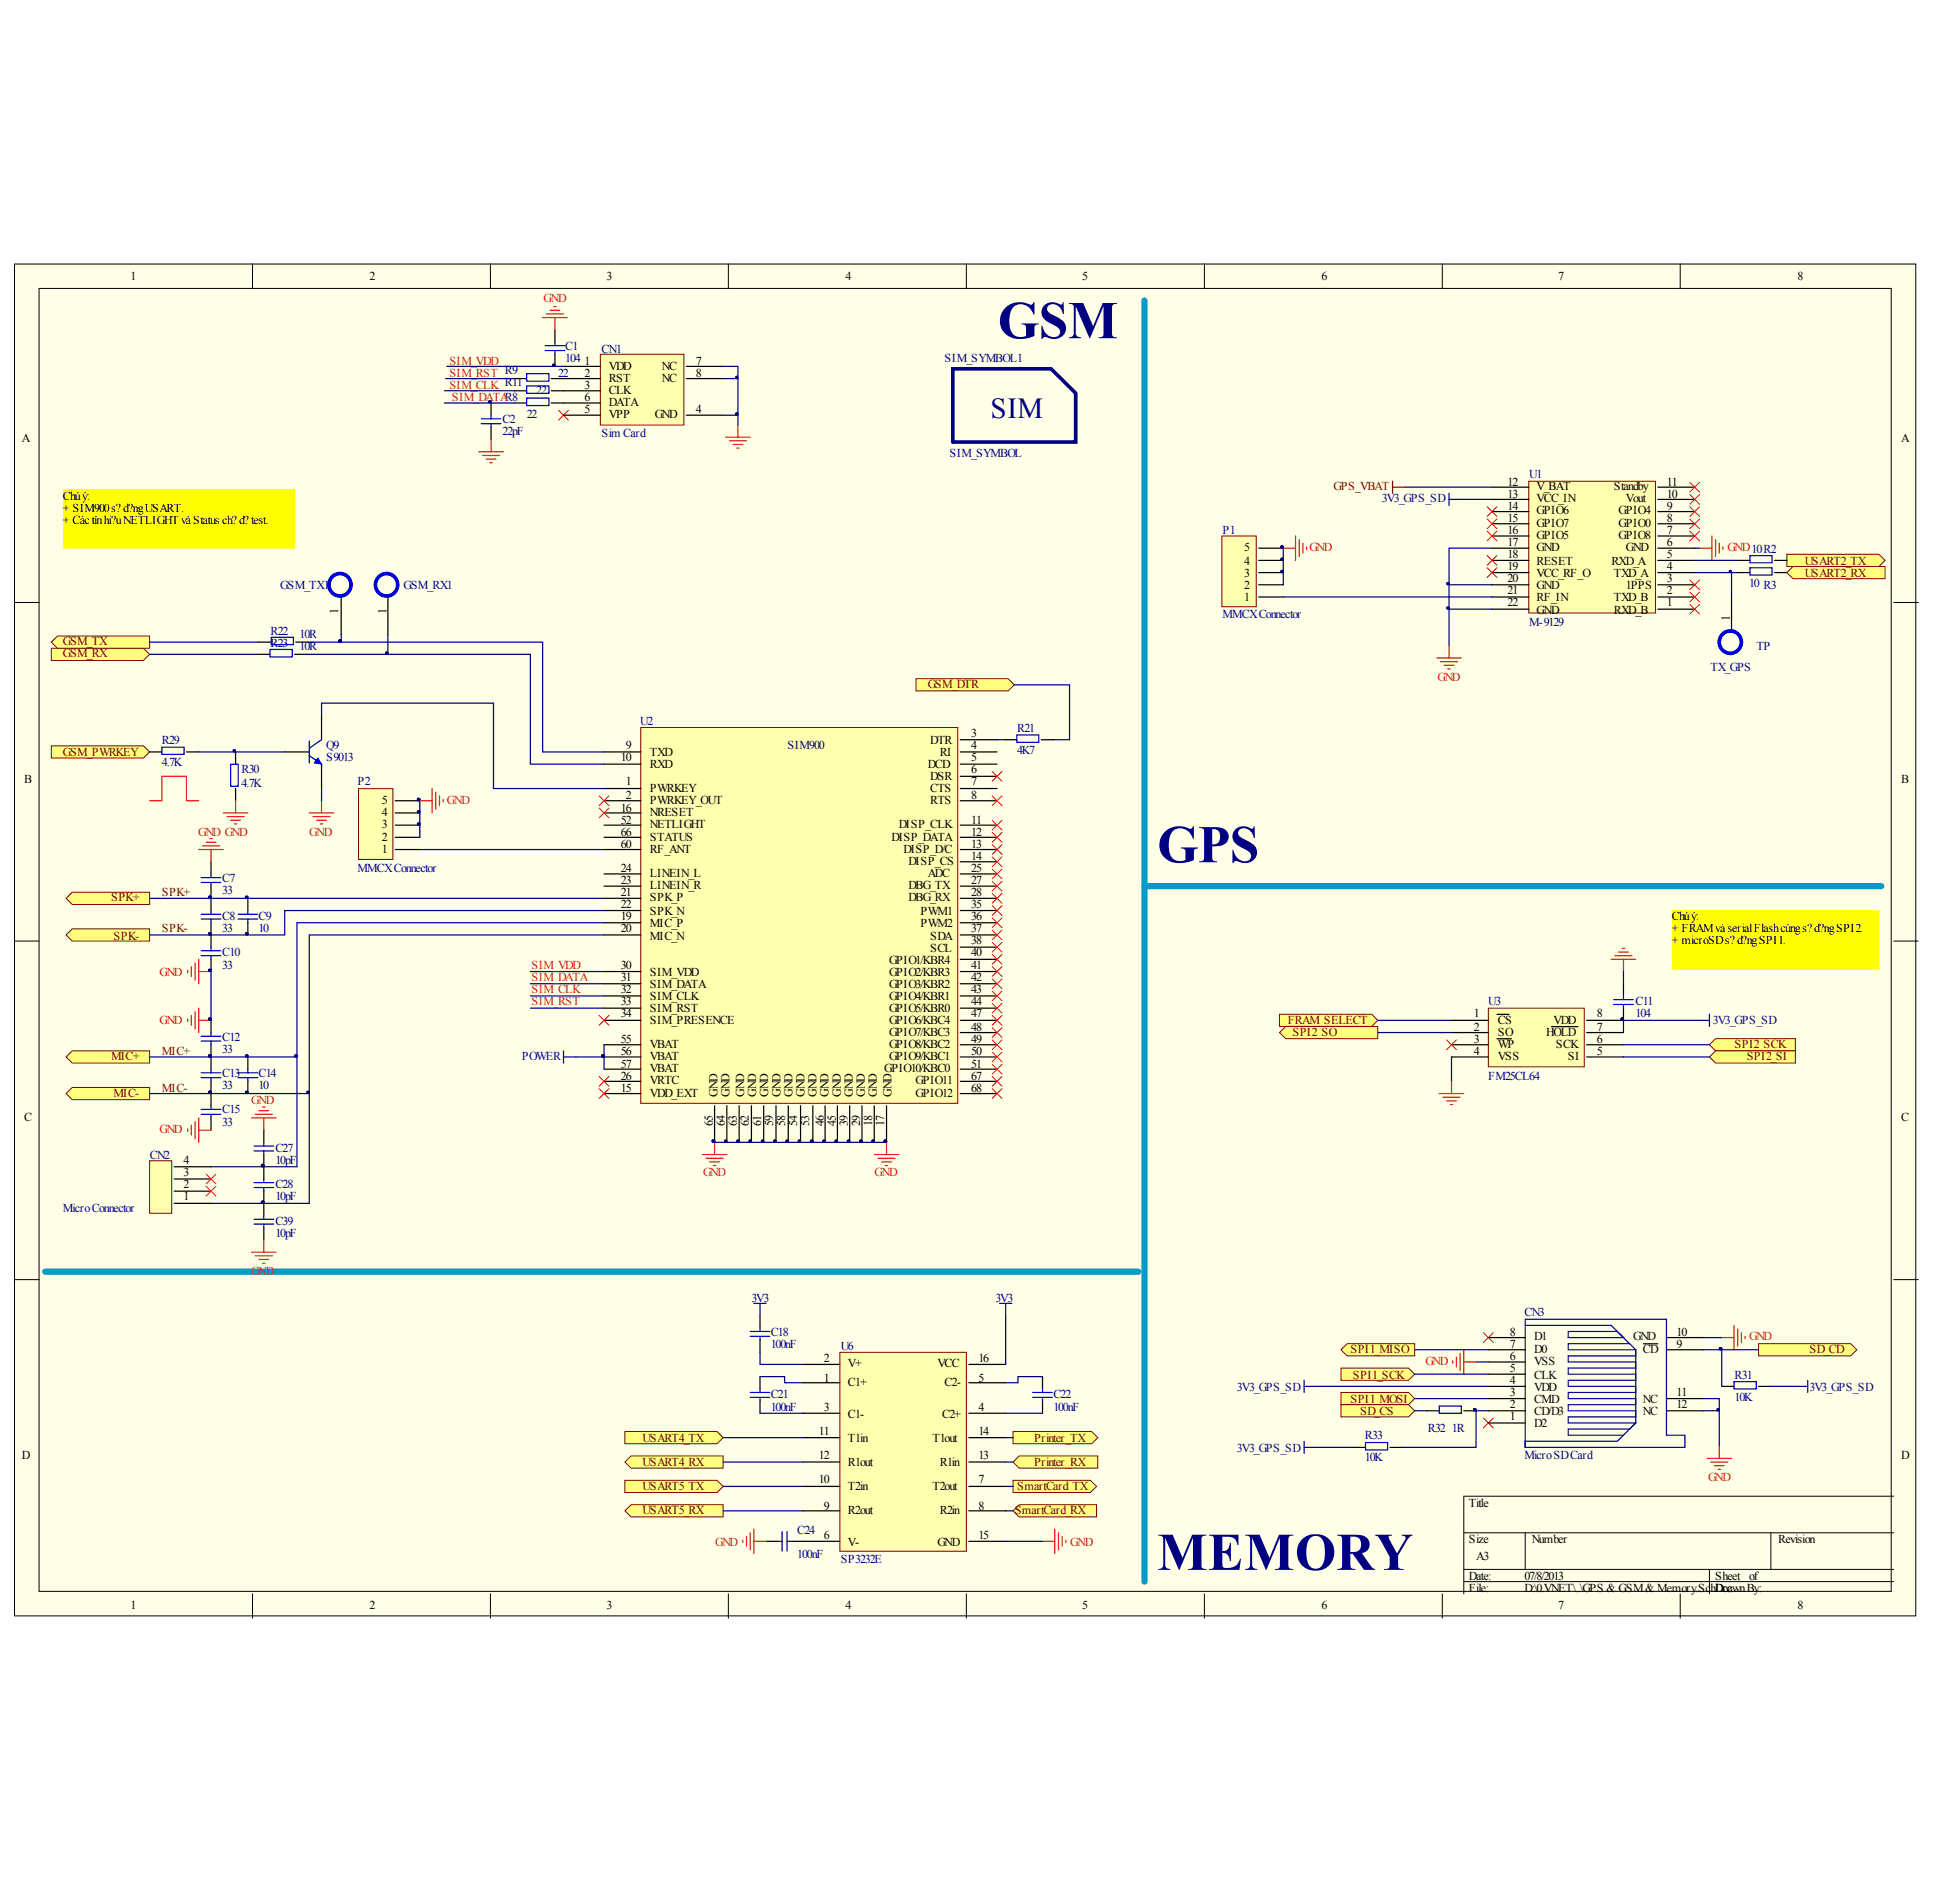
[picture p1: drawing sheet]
<svg xmlns="http://www.w3.org/2000/svg" width="100mm" height="98mm" viewBox="0 0 100 98" stroke-linecap="round" stroke-linejoin="round" font-family="sans-serif">
<defs><g id="words">
<g font-size="2.7" fill="#000080">
<text x="51.4" y="17.4">GSM</text>
<text x="59.6" y="44.4">GPS</text>
<text x="59.6" y="80.9">MEMORY</text>
</g>
<text font-size="1.5" fill="#000080" x="51.1" y="21.5">SIM</text>
<g font-size=".6">
<text x="6.7" y="14.4">1</text>
<text x="19.1" y="14.4">2</text>
<text x="31.3" y="14.4">3</text>
<text x="43.6" y="14.4">4</text>
<text x="55.8" y="14.4">5</text>
<text x="68.1" y="14.4">6</text>
<text x="80.3" y="14.4">7</text>
<text x="92.6" y="14.4">8</text>
<text x="1.1" y="22.8">A</text>
<text x="30.1" y="18.8">1</text>
<text x="30.1" y="19.4">2</text>
<text x="30.1" y="20">3</text>
<text x="30.1" y="21.3">5</text>
<text x="30.1" y="20.7">6</text>
<text x="31.4" y="19">VDD</text>
<text x="31.4" y="19.7">RST</text>
<text x="31.4" y="20.3">CLK</text>
<text x="31.4" y="21.5">VPP</text>
<text x="31.4" y="20.9">DATA</text>
<text x="33.7" y="21.5">GND</text>
<text x="34.1" y="19">NC</text>
<text x="34.1" y="19.7">NC</text>
<text x="35.9" y="21.3">4</text>
<text x="35.9" y="18.8">7</text>
<text x="35.9" y="19.4">8</text>
<text x="98" y="22.8">A</text>
<text x="3.2" y="25.8">Chúý:</text>
<text x="3.2" y="26.4">+ SIM900s?d?ngUSART.</text>
<text x="3.2" y="27">+ Cáctínhi?uNETLIGHT vàStatus ch?d?test.</text>
<text x="64.1" y="29.8">3</text>
<text x="64.1" y="29.1">4</text>
<text x="64.1" y="28.4">5</text>
<text x="77.7" y="25">12</text>
<text x="77.7" y="25.6">13</text>
<text x="77.7" y="26.3">14</text>
<text x="77.7" y="26.9">15</text>
<text x="77.7" y="27.5">16</text>
<text x="77.7" y="28.1">17</text>
<text x="77.7" y="28.8">18</text>
<text x="77.7" y="29.4">19</text>
<text x="77.7" y="30">20</text>
<text x="79.2" y="25.3">V_BAT</text>
<text x="79.2" y="25.9">VCC_IN</text>
<text x="79.2" y="26.5">GPIO6</text>
<text x="79.2" y="27.1">GPIO7</text>
<text x="79.2" y="27.8">GPIO5</text>
<text x="79.2" y="28.4">GND</text>
<text x="79.2" y="29.1">RESET</text>
<text x="79.2" y="29.8">VCC_RF_O</text>
<text x="83.1" y="29.1">RXD_A</text>
<text x="83.2" y="29.8">TXD_A</text>
<text x="83.2" y="25.3">Standby</text>
<text x="83.4" y="27.8">GPIO8</text>
<text x="83.4" y="27.1">GPIO0</text>
<text x="83.4" y="26.5">GPIO4</text>
<text x="83.8" y="28.4">GND</text>
<text x="83.8" y="25.9">Vout</text>
<text x="85.9" y="30">3</text>
<text x="85.9" y="29.4">4</text>
<text x="85.9" y="28.8">5</text>
<text x="85.9" y="28.1">6</text>
<text x="85.9" y="27.5">7</text>
<text x="85.9" y="26.9">8</text>
<text x="85.9" y="26.3">9</text>
<text x="85.9" y="25.6">10</text>
<text x="85.9" y="25">11</text>
<text x="17.4" y="31.6" transform="rotate(-90 17.4 31.6)">1</text>
<text x="19.9" y="31.6" transform="rotate(-90 19.9 31.6)">1</text>
<text x="64.1" y="31">1</text>
<text x="64.1" y="30.4">2</text>
<text x="77.7" y="30.6">21</text>
<text x="77.7" y="31.2">22</text>
<text x="79.2" y="30.4">GND</text>
<text x="79.2" y="31">RF_IN</text>
<text x="79.2" y="31.6">GND</text>
<text x="83.2" y="31.6">RXD_B</text>
<text x="83.2" y="31">TXD_B</text>
<text x="83.8" y="30.4">1PPS</text>
<text x="85.9" y="31.2">1</text>
<text x="85.9" y="30.6">2</text>
<text x="89.2" y="32" transform="rotate(-90 89.2 32)">1</text>
<text x="1.2" y="40.3">B</text>
<text x="19.7" y="41.5">5</text>
<text x="32" y="39.2">10</text>
<text x="32" y="41.8">16</text>
<text x="32.3" y="40.5">1</text>
<text x="32.3" y="41.2">2</text>
<text x="32.3" y="38.6">9</text>
<text x="33.5" y="40.8">PWRKEY</text>
<text x="33.5" y="41.5">PWRKEY_OUT</text>
<text x="33.5" y="39">TXD</text>
<text x="33.5" y="39.6">RXD</text>
<text x="47.8" y="39.6">DCD</text>
<text x="47.9" y="38.3">DTR</text>
<text x="47.9" y="40.2">DSR</text>
<text x="47.9" y="40.8">CTS</text>
<text x="47.9" y="41.5">RTS</text>
<text x="48.4" y="39">RI</text>
<text x="50.1" y="38">3</text>
<text x="50.1" y="38.6">4</text>
<text x="50.1" y="39.2">5</text>
<text x="50.1" y="39.8">6</text>
<text x="50.1" y="40.5">7</text>
<text x="50.1" y="41.2">8</text>
<text x="98" y="40.3">B</text>
<text x="19.7" y="43.9">1</text>
<text x="19.7" y="43.3">2</text>
<text x="19.7" y="42.7">3</text>
<text x="19.7" y="42.1">4</text>
<text x="32" y="47.4">19</text>
<text x="32" y="46.2">21</text>
<text x="32" y="46.8">22</text>
<text x="32" y="45.6">23</text>
<text x="32" y="44.9">24</text>
<text x="32" y="42.4">52</text>
<text x="32" y="43.7">60</text>
<text x="32" y="43.1">66</text>
<text x="33.5" y="42.1">NRESET</text>
<text x="33.5" y="47.8">MIC_P</text>
<text x="33.5" y="46.4">SPK_P</text>
<text x="33.5" y="47.2">SPK_N</text>
<text x="33.5" y="45.8">LINEIN_R</text>
<text x="33.5" y="45.2">LINEIN_L</text>
<text x="33.5" y="42.7">NETLIGHT</text>
<text x="33.5" y="43.9">RF_ANT</text>
<text x="33.5" y="43.3">STATUS</text>
<text x="45.9" y="43.3">DISP_DATA</text>
<text x="46.3" y="42.7">DISP_CLK</text>
<text x="46.6" y="43.9">DISP_D/C</text>
<text x="46.8" y="44.6">DISP_CS</text>
<text x="46.8" y="45.8">DBG_TX</text>
<text x="46.8" y="46.4">DBG_RX</text>
<text x="47.4" y="47.2">PWM1</text>
<text x="47.4" y="47.8">PWM2</text>
<text x="47.8" y="45.2">ADC</text>
<text x="50.1" y="42.4">11</text>
<text x="50.1" y="43.1">12</text>
<text x="50.1" y="43.7">13</text>
<text x="50.1" y="44.3">14</text>
<text x="50.1" y="44.9">25</text>
<text x="50.1" y="45.6">27</text>
<text x="50.1" y="46.2">28</text>
<text x="50.1" y="46.8">35</text>
<text x="50.1" y="47.4">36</text>
<text x="86.2" y="47.4">Chúý:</text>
<text x="32" y="48">20</text>
<text x="32" y="49.9">30</text>
<text x="32" y="50.5">31</text>
<text x="32" y="51.2">32</text>
<text x="32" y="51.8">33</text>
<text x="32" y="52.4">34</text>
<text x="32" y="53.8">55</text>
<text x="33.5" y="48.4">MIC_N</text>
<text x="33.5" y="50.3">SIM_VDD</text>
<text x="33.5" y="50.9">SIM_DATA</text>
<text x="33.5" y="51.5">SIM_CLK</text>
<text x="33.5" y="52.2">SIM_RST</text>
<text x="33.5" y="52.8">SIM_PRESENCE</text>
<text x="45.8" y="49.7">GPIO1/KBR4</text>
<text x="45.8" y="50.3">GPIO2/KBR3</text>
<text x="45.8" y="50.9">GPIO3/KBR2</text>
<text x="45.8" y="51.5">GPIO4/KBR1</text>
<text x="45.8" y="52.2">GPIO5/KBR0</text>
<text x="45.8" y="52.8">GPIO6/KBC4</text>
<text x="45.8" y="53.4">GPIO7/KBC3</text>
<text x="47.9" y="48.4">SDA</text>
<text x="47.9" y="49">SCL</text>
<text x="50.1" y="48">37</text>
<text x="50.1" y="48.7">38</text>
<text x="50.1" y="49.3">40</text>
<text x="50.1" y="49.9">41</text>
<text x="50.1" y="50.5">42</text>
<text x="50.1" y="51.2">43</text>
<text x="50.1" y="51.8">44</text>
<text x="50.1" y="52.4">47</text>
<text x="50.1" y="53.2">48</text>
<text x="50.1" y="53.8">49</text>
<text x="76" y="52.4">1</text>
<text x="76" y="53.2">2</text>
<text x="76" y="53.8">3</text>
<text x="77.2" y="52.8">CS</text>
<text x="77.2" y="53.4">SO</text>
<text x="79.7" y="53.4">HOLD</text>
<text x="80.1" y="52.8">VDD</text>
<text x="82.3" y="53.8">6</text>
<text x="82.3" y="53.2">7</text>
<text x="82.3" y="52.4">8</text>
<text x="86.2" y="48">+ FRAMvàserialFlashcùngs?d?ngSPI2.</text>
<text x="86.2" y="48.7">+ microSDs?d?ngSPI1.</text>
<text x="1.2" y="57.8">C</text>
<text x="9.5" y="60">4</text>
<text x="32" y="56.3">15</text>
<text x="32" y="55.6">26</text>
<text x="32" y="54.4">56</text>
<text x="32" y="55">57</text>
<text x="33.5" y="56.5">VDD_EXT</text>
<text x="33.5" y="55.9">VRTC</text>
<text x="33.5" y="54">VBAT</text>
<text x="33.5" y="54.6">VBAT</text>
<text x="33.5" y="55.3">VBAT</text>
<text x="36.7" y="58" transform="rotate(-90 36.7 58)">65</text>
<text x="37" y="56.5" transform="rotate(-90 37 56.5)">GND</text>
<text x="37.4" y="58" transform="rotate(-90 37.4 58)">64</text>
<text x="37.6" y="56.5" transform="rotate(-90 37.6 56.5)">GND</text>
<text x="38" y="58" transform="rotate(-90 38 58)">63</text>
<text x="38.4" y="56.5" transform="rotate(-90 38.4 56.5)">GND</text>
<text x="38.6" y="58" transform="rotate(-90 38.6 58)">62</text>
<text x="39" y="56.5" transform="rotate(-90 39 56.5)">GND</text>
<text x="39.2" y="58" transform="rotate(-90 39.2 58)">61</text>
<text x="39.6" y="56.5" transform="rotate(-90 39.6 56.5)">GND</text>
<text x="39.8" y="58" transform="rotate(-90 39.8 58)">59</text>
<text x="40.2" y="56.5" transform="rotate(-90 40.2 56.5)">GND</text>
<text x="40.5" y="58" transform="rotate(-90 40.5 58)">58</text>
<text x="40.8" y="56.5" transform="rotate(-90 40.8 56.5)">GND</text>
<text x="41.1" y="58" transform="rotate(-90 41.1 58)">54</text>
<text x="41.5" y="56.5" transform="rotate(-90 41.5 56.5)">GND</text>
<text x="41.7" y="58" transform="rotate(-90 41.7 58)">53</text>
<text x="42.1" y="56.5" transform="rotate(-90 42.1 56.5)">GND</text>
<text x="42.5" y="58" transform="rotate(-90 42.5 58)">46</text>
<text x="42.7" y="56.5" transform="rotate(-90 42.7 56.5)">GND</text>
<text x="43.1" y="58" transform="rotate(-90 43.1 58)">45</text>
<text x="43.3" y="56.5" transform="rotate(-90 43.3 56.5)">GND</text>
<text x="43.7" y="58" transform="rotate(-90 43.7 58)">39</text>
<text x="44" y="56.5" transform="rotate(-90 44 56.5)">GND</text>
<text x="44.3" y="58" transform="rotate(-90 44.3 58)">29</text>
<text x="44.6" y="56.5" transform="rotate(-90 44.6 56.5)">GND</text>
<text x="45" y="58" transform="rotate(-90 45 58)">18</text>
<text x="45.2" y="56.5" transform="rotate(-90 45.2 56.5)">GND</text>
<text x="45.6" y="58" transform="rotate(-90 45.6 58)">17</text>
<text x="45.6" y="55.3">GPIO10/KBC0</text>
<text x="45.8" y="54">GPIO8/KBC2</text>
<text x="45.8" y="54.6">GPIO9/KBC1</text>
<text x="45.9" y="56.5" transform="rotate(-90 45.9 56.5)">GND</text>
<text x="47.2" y="55.9">GPIO11</text>
<text x="47.2" y="56.5">GPIO12</text>
<text x="50.1" y="54.4">50</text>
<text x="50.1" y="55">51</text>
<text x="50.1" y="55.6">67</text>
<text x="50.1" y="56.3">68</text>
<text x="76" y="54.4">4</text>
<text x="77.2" y="54">WP</text>
<text x="77.2" y="54.6">VSS</text>
<text x="80.2" y="54">SCK</text>
<text x="80.8" y="54.6">SI</text>
<text x="82.3" y="54.4">5</text>
<text x="98" y="57.8">C</text>
<text x="9.5" y="61.9">1</text>
<text x="9.5" y="61.2">2</text>
<text x="9.5" y="60.6">3</text>
<text x="42.5" y="71.2">1</text>
<text x="42.5" y="70.2">2</text>
<text x="43.7" y="71.4">C1+</text>
<text x="43.7" y="70.5">V+</text>
<text x="48.3" y="70.5">VCC</text>
<text x="48.7" y="71.4">C2-</text>
<text x="50.4" y="71.2">5</text>
<text x="50.4" y="70.2">16</text>
<text x="77.8" y="71.9">3</text>
<text x="77.8" y="71.3">4</text>
<text x="77.8" y="70.7">5</text>
<text x="77.8" y="70.1">6</text>
<text x="77.8" y="69.5">7</text>
<text x="77.8" y="68.8">8</text>
<text x="79.1" y="71.7">VDD</text>
<text x="79.1" y="71.1">CLK</text>
<text x="79.1" y="70.3">VSS</text>
<text x="79.1" y="69.7">D0</text>
<text x="79.1" y="69.1">D1</text>
<text x="84.2" y="69.1">GND</text>
<text x="84.7" y="69.7">CD</text>
<text x="86.4" y="69.5">9</text>
<text x="86.4" y="68.8">10</text>
<text x="86.4" y="71.9">11</text>
<text x="1.1" y="75.2">D</text>
<text x="42.2" y="76.4">10</text>
<text x="42.2" y="73.9">11</text>
<text x="42.2" y="75.2">12</text>
<text x="42.5" y="72.7">3</text>
<text x="42.5" y="77.8">9</text>
<text x="43.7" y="73.1">C1-</text>
<text x="43.7" y="76.8">T2in</text>
<text x="43.7" y="74.3">T1in</text>
<text x="43.7" y="75.6">R1out</text>
<text x="48.1" y="76.8">T2out</text>
<text x="48.1" y="74.3">T1out</text>
<text x="48.4" y="75.6">R1in</text>
<text x="48.6" y="73.1">C2+</text>
<text x="50.4" y="72.7">4</text>
<text x="50.4" y="76.4">7</text>
<text x="50.4" y="77.8">8</text>
<text x="50.4" y="75.2">13</text>
<text x="50.4" y="73.9">14</text>
<text x="75.7" y="77.7">Title</text>
<text x="77.8" y="73.2">1</text>
<text x="77.8" y="72.6">2</text>
<text x="79.1" y="73.6">D2</text>
<text x="79.1" y="72.9">CD/D3</text>
<text x="79.1" y="72.3">CMD</text>
<text x="84.7" y="72.3">NC</text>
<text x="84.7" y="72.9">NC</text>
<text x="86.4" y="72.6">12</text>
<text x="98" y="75.2">D</text>
<text x="6.7" y="82.9">1</text>
<text x="19.1" y="82.9">2</text>
<text x="31.3" y="82.9">3</text>
<text x="42.5" y="79.3">6</text>
<text x="43.6" y="82.9">4</text>
<text x="43.7" y="79.7">V-</text>
<text x="43.7" y="78">R2out</text>
<text x="48.3" y="79.7">GND</text>
<text x="48.4" y="78">R2in</text>
<text x="50.4" y="79.3">15</text>
<text x="55.8" y="82.9">5</text>
<text x="68.1" y="82.9">6</text>
<text x="75.7" y="79.5">Size</text>
<text x="75.7" y="81.4">Date:</text>
<text x="75.7" y="82">File:</text>
<text x="76.1" y="80.4">A3</text>
<text x="78.6" y="81.4">07/8/2013</text>
<text x="78.6" y="82">D:\0.VNET\..\GPS &amp; GSM&amp; Memory.SchDoa</text>
<text x="78.9" y="79.5">Number</text>
<text x="80.3" y="82.9">7</text>
<text x="88.4" y="81.4">Sheet</text>
<text x="88.8" y="82">rcwnBy:</text>
<text x="90.2" y="81.4">of</text>
<text x="91.6" y="79.5">Revision</text>
<text x="92.6" y="82.9">8</text>
</g>
<g font-size=".6" fill="#ee0e22">
<text x="28" y="15.6">GND</text>
<text x="23.2" y="18.8">SIM_VDD</text>
<text x="23.2" y="19.4">SIM_RST R9</text>
<text x="23.2" y="20">SIM_CLK R11</text>
<text x="23.3" y="20.7">SIM_DATAR8</text>
<text x="67.5" y="28.4">GND</text>
<text x="89" y="28.4">GND10R2</text>
<text x="74.1" y="35.1">GND</text>
<text x="23" y="41.5">GND</text>
<text x="10.2" y="43.1">GND GND</text>
<text x="15.9" y="43.1">GND</text>
<text x="8.2" y="50.3">GND</text>
<text x="8.2" y="52.8">GND</text>
<text x="27.4" y="49.9">SIM_VDD</text>
<text x="27.4" y="51.8">SIM_RST</text>
<text x="27.4" y="51.2">SIM_CLK</text>
<text x="27.4" y="50.5">SIM_DATA</text>
<text x="8.2" y="58.4">GND</text>
<text x="13" y="56.9">GND</text>
<text x="13" y="65.7">GND</text>
<text x="36.2" y="60.6">GND</text>
<text x="45.1" y="60.6">GND</text>
<text x="73.5" y="70.3">GND</text>
<text x="90.2" y="69.1">GND</text>
<text x="88" y="76.3">GND</text>
<text x="36.9" y="79.7">GND</text>
<text x="55.2" y="79.7">GND</text>
</g>
<g font-size=".6" fill="#000080">
<text x="25.9" y="22.4">22pF</text>
<text x="25.9" y="21.8">C2</text>
<text x="27.1" y="21.5">22</text>
<text x="27.6" y="20.3">22</text>
<text x="28.8" y="19.4">22</text>
<text x="29.1" y="18.7">104</text>
<text x="29.1" y="18.1">C1</text>
<text x="31" y="18.2">CN1</text>
<text x="31" y="22.5">Sim Card</text>
<text x="48.7" y="18.7">SIM_SYMBOL1</text>
<text x="48.9" y="23.5">SIM_SYMBOL</text>
<text x="63" y="27.5">P1</text>
<text x="78.8" y="24.6">U1</text>
<text x="13.9" y="32.7">R22</text>
<text x="13.9" y="33.4">R23</text>
<text x="14.4" y="30.4">GSM_TX1</text>
<text x="15.4" y="32.9">10R</text>
<text x="15.4" y="33.5">10R</text>
<text x="20.8" y="30.4">GSM_RX1</text>
<text x="63" y="31.9">MMCXConnector</text>
<text x="78.8" y="32.2">M-9129</text>
<text x="88.2" y="34.6">TX_GPS</text>
<text x="90.2" y="30.2">10 R3</text>
<text x="90.5" y="33.5">TP</text>
<text x="8.3" y="39.5">4.7K</text>
<text x="8.3" y="38.3">R29</text>
<text x="12.5" y="40.6">4.7K</text>
<text x="12.5" y="39.8">R30</text>
<text x="16.8" y="38.6">Q9</text>
<text x="16.8" y="39.2">S9013</text>
<text x="18.4" y="40.5">P2</text>
<text x="33" y="37.3">U2</text>
<text x="40.6" y="38.6">SIM900</text>
<text x="52.4" y="38.8">4K7</text>
<text x="52.4" y="37.7">R21</text>
<text x="11.5" y="46.1">33</text>
<text x="11.5" y="45.4">C7</text>
<text x="11.5" y="47.4">C8</text>
<text x="13.3" y="47.4">C9</text>
<text x="18.4" y="44.9">MMCXConnector</text>
<text x="11.5" y="53.6">C12</text>
<text x="11.5" y="48">33</text>
<text x="11.5" y="49.9">33</text>
<text x="11.5" y="49.3">C10</text>
<text x="13.3" y="48">10</text>
<text x="76.7" y="51.8">U3</text>
<text x="84.3" y="52.4">104</text>
<text x="84.3" y="51.8">C11</text>
<text x="7.7" y="59.7">CN2</text>
<text x="11.5" y="54.3">33</text>
<text x="11.5" y="56.1">33</text>
<text x="11.5" y="55.5">C13</text>
<text x="11.5" y="58">33</text>
<text x="11.5" y="57.4">C15</text>
<text x="13.3" y="56.1">10</text>
<text x="13.3" y="55.5">C14</text>
<text x="14.2" y="60">10pF</text>
<text x="14.2" y="59.4">C27</text>
<text x="76.7" y="55.6">FM25CL64</text>
<text x="3.2" y="62.5">MicroConnector</text>
<text x="14.2" y="61.9">10pF</text>
<text x="14.2" y="61.2">C28</text>
<text x="14.2" y="63.7">10pF</text>
<text x="14.2" y="63.1">C39</text>
<text x="39.7" y="69.5">100nF</text>
<text x="39.7" y="68.8">C18</text>
<text x="43.3" y="69.6">U6</text>
<text x="78.6" y="67.8">CN3</text>
<text x="89.4" y="71.1">R31</text>
<text x="39.7" y="72.7">100nF</text>
<text x="39.7" y="72.1">C21</text>
<text x="54.3" y="72.7">100nF</text>
<text x="54.3" y="72.1">C22</text>
<text x="70.4" y="75.3">10K</text>
<text x="70.4" y="74.2">R33</text>
<text x="73.6" y="73.8">R32</text>
<text x="74.8" y="73.8">1R</text>
<text x="78.6" y="75.2">MicroSDCard</text>
<text x="89.4" y="72.2">10K</text>
<text x="41.1" y="80.3">100nF</text>
<text x="41.1" y="79">C24</text>
<text x="43.3" y="80.5">SP3232E</text>
</g>
<g font-size=".6" fill="#800000">
<text x="68.7" y="25.3">GPS_VBAT</text>
<text x="93" y="29.8">USART2_RX</text>
<text x="93" y="29.1">USART2_TX</text>
<text x="3.2" y="33.9">GSM_RX</text>
<text x="3.2" y="33.2">GSM_TX</text>
<text x="47.8" y="35.5">GSM_DTR</text>
<text x="3.2" y="39">GSM_PWRKEY</text>
<text x="5.7" y="46.4">SPK+</text>
<text x="8.3" y="46.2">SPK+</text>
<text x="5.9" y="48.4">SPK-</text>
<text x="8.3" y="48">SPK-</text>
<text x="66.4" y="52.8">FRAM_SELECT</text>
<text x="66.6" y="53.4">SPI2_SO</text>
<text x="5.7" y="54.6">MIC+</text>
<text x="5.9" y="56.5">MIC-</text>
<text x="8.3" y="54.4">MIC+</text>
<text x="8.3" y="56.3">MIC-</text>
<text x="89.4" y="54">SPI2_SCK</text>
<text x="90" y="54.6">SPI2_SI</text>
<text x="69.6" y="69.7">SPI1_MISO</text>
<text x="69.7" y="71.1">SPI1_SCK</text>
<text x="93.3" y="69.7">SD_CD</text>
<text x="33.1" y="74.3">USART4_TX</text>
<text x="33.1" y="75.6">USART4_RX</text>
<text x="33.1" y="76.8">USART5_TX</text>
<text x="52.4" y="76.8">SmartCard_TX</text>
<text x="53.3" y="75.6">Printer_RX</text>
<text x="53.3" y="74.3">Printer_TX</text>
<text x="69.6" y="72.3">SPI1_MOSI</text>
<text x="70.1" y="72.9">SD_CS</text>
<text x="33.1" y="78">USART5_RX</text>
<text x="52.3" y="78">SmartCard_RX</text>
</g>
<g font-size=".6" fill="#11037f">
<text x="71.2" y="25.9">3V3_GPS_SD</text>
<text x="88.3" y="52.8">3V3_GPS_SD</text>
<text x="63.8" y="71.7">3V3_GPS_SD</text>
<text x="93.3" y="71.7">3V3_GPS_SD</text>
<text x="63.8" y="74.8">3V3_GPS_SD</text>
</g>
<g font-size=".6" fill="#0000b4">
<text x="26.9" y="54.6">POWER</text>
<text x="38.7" y="67.1">3V3</text>
<text x="51.3" y="67.1">3V3</text>
</g>
</g></defs>
<g fill="#ffffe8" stroke="#000" stroke-width=".05">
<path d="M.7 13.6h98v69.7h-98z"/>
<path d="M2 14.9h95.5v67.1h-95.5z"/>
</g>
<g fill="none" stroke="#000" stroke-width=".05">
<path d="M13 13.6v1.3M25.3 13.6v1.3M37.5 13.6v1.3M49.8 13.6v1.3M62.1 13.6v1.3M74.3 13.6v1.3M86.6 13.6v1.3M.7 31h1.3M97.6 31h1.3M.7 48.5h1.3M97.6 48.5h1.3M.7 65.9h1.3"/>
<path d="M75.4 79h22.2M78.6 79v1.9M91.3 79v1.9M97.6 65.9h1.3M97.6 77.1h-22.2v5M13 82.1v1.3M25.3 82.1v1.3M37.5 82.1v1.3M49.8 82.1v1.3M62.1 82.1v1.3M74.3 82.1v1.3M75.4 80.9h22.2"/>
<path d="M75.4 81.5h22.2M86.6 82.1v1.3M88.1 80.9v1.2"/>
</g>
<path d="M33 37.5h16.4v19.4h-16.4z" fill="#ffffb0" stroke="#800000" stroke-width=".05"/>
<g fill="none" stroke="#000" stroke-width=".06">
<path d="M31.1 38.8h1.9M31.1 39.4h1.9M49.5 38.1h1.9M49.5 38.8h1.9M49.5 39.4h1.9M10.9 52.6v.6M10.9 53.8v1.3M10.9 55.7v1.3M10.9 57.6v.6M12.8 54.5v.6M12.8 55.7v.7M31.1 40.6h1.9"/>
<path d="M31.1 41.3h1.9M31.1 42.5h1.9M31.1 43.2h1.9M31.1 43.8h1.9M31.1 56.4h1.9M31.1 41.9h1.9M31.1 47.6h1.9M31.1 48.2h1.9M31.1 46.3h1.9M31.1 46.9h1.9M31.1 45.7h1.9M31.1 45h1.9"/>
<path d="M31.1 55.7h1.9M31.1 50.1h1.9M31.1 50.7h1.9M31.1 51.3h1.9M31.1 52h1.9M31.1 52.6h1.9M31.1 53.8h1.9M31.1 54.5h1.9M31.1 55.1h1.9M36.8 57v1.9M37.5 57v1.9M38.1 57v1.9"/>
<path d="M38.7 57v1.9M39.4 57v1.9M40 57v1.9M40.6 57v1.9M41.3 57v1.9M41.9 57v1.9M42.5 57v1.9M43.2 57v1.9M43.8 57v1.9M44.4 57v1.9M45.1 57v1.9M45.7 57v1.9"/>
<path d="M49.5 40.6h1.9M49.5 41.3h1.9M49.5 40h1.9M49.5 42.5h1.9M49.5 43.2h1.9M49.5 43.8h1.9M49.5 44.4h1.9M49.5 56.4h1.9M49.5 47.6h1.9M49.5 48.2h1.9M49.5 46.3h1.9M49.5 46.9h1.9"/>
<path d="M49.5 45.7h1.9M49.5 45h1.9M49.5 55.7h1.9M49.5 50.1h1.9M49.5 50.7h1.9M49.5 51.3h1.9M49.5 52h1.9M49.5 52.6h1.9M49.5 48.8h1.9M49.5 49.4h1.9M49.5 53.2h1.9M49.5 53.8h1.9"/>
<path d="M49.5 54.5h1.9M49.5 55.1h1.9M9 62h1.9M9 61.4h1.9M9 60.8h1.9M9 60.1h1.9"/>
</g>
<g fill="#000080" stroke="#000080" stroke-width=".05">
<circle cx="45.6" cy="58.8" r=".07"/>
<circle cx="45" cy="58.8" r=".06"/>
<circle cx="44.4" cy="58.8" r=".07"/>
<circle cx="43.7" cy="58.8" r=".07"/>
<circle cx="43.1" cy="58.8" r=".06"/>
<circle cx="42.5" cy="58.8" r=".07"/>
<circle cx="41.8" cy="58.8" r=".07"/>
<circle cx="41.2" cy="58.8" r=".06"/>
<circle cx="31.1" cy="54.4" r=".06"/>
<circle cx="40.6" cy="58.8" r=".07"/>
<circle cx="39.9" cy="58.8" r=".06"/>
<circle cx="39.3" cy="58.8" r=".06"/>
<circle cx="38.7" cy="58.8" r=".07"/>
<circle cx="38" cy="58.8" r=".06"/>
<circle cx="37.4" cy="58.8" r=".06"/>
<circle cx="36.8" cy="58.8" r=".07"/>
<circle cx="12.7" cy="56.3" r=".06"/>
<circle cx="12.7" cy="54.4" r=".06"/>
<circle cx="10.8" cy="54.4" r=".06"/>
<circle cx="10.8" cy="52.5" r=".06"/>
<circle cx="10.8" cy="56.3" r=".06"/>
</g>
<path d="M59 15.5v66" fill="none" stroke="#009cca" stroke-width=".32"/>
<g fill="none" stroke="#ee0e22" stroke-width=".06">
<path d="M9.7 58.2v.1M9.9 58v.5M10.1 57.8v.9M10.2 57.6v1.3M10.2 58.2h.7M36.2 59.5h1.3M36.4 59.7h.9M36.6 59.9h.5M36.8 58.9v.6M45.1 59.5h1.2M45.3 59.7h.8M45.4 59.9h.5"/>
<path d="M45.7 58.9v.6M36.8 60.1h.1M45.6 60.1h.2"/>
</g>
<path d="M36.8 58.9h8.9" fill="none" stroke="#000080" stroke-width=".06"/>
<g fill="none" stroke="#f00" stroke-width=".05">
<path d="M51.1 39.8l.5 .5M51.6 39.8l-.5 .5M51.1 41l.5 .5M51.1 42.3l.5 .5M51.1 42.9l.5 .5M51.1 43.5l.5 .5M51.1 44.2l.5 .5M51.1 44.8l.5 .5M51.1 45.4l.5 .5M51.1 46l.5 .5M51.1 46.7l.5 .5M51.1 47.3l.5 .5"/>
<path d="M51.1 47.9l.5 .5M51.1 48.6l.5 .5M51.1 49.2l.5 .5M51.1 49.8l.5 .5M51.1 50.4l.5 .5M51.1 51.1l.5 .5M51.1 51.7l.5 .5M51.1 52.3l.5 .5M51.1 53l.5 .5M51.1 53.6l.5 .5M51.1 54.2l.5 .5M51.1 54.8l.5 .6"/>
<path d="M51.1 55.5l.5 .5M51.1 56.1l.5 .5M51.6 41l-.5 .5M51.6 42.3l-.5 .5M51.6 42.9l-.5 .5M51.6 43.5l-.5 .5M51.6 44.2l-.5 .5M51.6 44.8l-.5 .5M51.6 45.4l-.5 .5M51.6 46l-.5 .5M51.6 46.7l-.5 .5M51.6 47.3l-.5 .5"/>
<path d="M51.6 47.9l-.5 .5M51.6 48.6l-.5 .5M51.6 49.2l-.5 .5M51.6 49.8l-.5 .5M51.6 50.4l-.5 .5M51.6 51.1l-.5 .5M51.6 51.7l-.5 .5M51.6 52.3l-.5 .5M51.6 53l-.5 .5M51.6 53.6l-.5 .5M51.6 54.2l-.5 .5M51.6 54.8l-.5 .6"/>
<path d="M51.6 55.5l-.5 .5M51.6 56.1l-.5 .5"/>
</g>
<g fill="none" stroke="#00f" stroke-width=".06">
<path d="M10.4 55.3h1M10.4 55.5h1M10.4 53.4h1M10.4 53.7h1M10.4 57.2h1M10.4 57.4h1M10.9 53.2v.2M10.9 53.7v.1M10.9 55.1v.2M10.9 55.5v.2M10.9 57v.2M10.9 57.4v.2"/>
<path d="M12.3 55.3h1M12.3 55.5h1M12.8 55.1v.2M12.8 55.5v.2"/>
</g>
<path d="M7.7 59.8h1.2v2.7h-1.2z" fill="#ffffb0" stroke="#800000" stroke-width=".05"/>
<path d="M30.9 41l.5 .5M30.9 41.6l.5 .5M31.4 41l-.5 .5M31.4 41.6l-.5 .5M10.6 60.5l.5 .5M10.6 61.1l.5 .5M11.1 60.5l-.5 .5M11.1 61.1l-.5 .5" fill="none" stroke="#f00" stroke-width=".05"/>
<path d="M27.3 50.1h3.8M27.3 50.7h3.8M27.3 51.3h3.8M27.3 52h3.8M31.1 47.6h-15.8v6.9h-7.6M31.1 48.2h-15.2v8.2h-8.2" fill="none" stroke="#000080" stroke-width=".06"/>
<g fill="#000080" stroke="#000080" stroke-width=".05">
<circle cx="15.2" cy="54.4" r=".06"/>
<circle cx="15.9" cy="56.3" r=".06"/>
<circle cx="12.1" cy="38.7" r=".06"/>
</g>
<path d="M12.1 38.8v.6M14.7 38.8h1.2M16.6 36.9v1.2M16.6 39.4v1.2M12.1 40.6v.7" fill="none" stroke="#000" stroke-width=".06"/>
<path d="M11.9 39.4h.4v1.1h-.4zM15.9 38.9l.7 .5M15.9 38.2v1.1M16.6 38.1l-.7 .5" fill="none" stroke="#00f" stroke-width=".06"/>
<path d="M11.5 41.9h1.3M11.7 42.1h.9M11.9 42.3h.5M12.1 42.5h.1M12.1 41.3v.6" fill="none" stroke="#ee0e22" stroke-width=".06"/>
<path d="M16.4 39.1l.2 .3-.4-.1z" fill="#00f" stroke="#00f" stroke-width=".05"/>
<path d="M2.6 38.4h4.8l.3 .4-.3 .3h-4.8z" fill-rule="evenodd" fill="#ffff80" stroke="#800000" stroke-width=".05"/>
<path d="M7.7 38.8h.6M9.6 38.8h.6" fill="none" stroke="#000" stroke-width=".06"/>
<path d="M8.3 38.5h1.2v.4h-1.2z" fill="none" stroke="#00f" stroke-width=".06"/>
<path d="M18.5 40.6h1.8v3.7h-1.8z" fill="#ffffb0" stroke="#800000" stroke-width=".05"/>
<path d="M20.4 43.8h1.2M20.4 43.2h1.2M20.4 42.5h1.2M20.4 41.9h1.2M20.4 41.3h1.2" fill="none" stroke="#000" stroke-width=".06"/>
<g fill="#000080" stroke="#000080" stroke-width=".05">
<circle cx="21.6" cy="42.5" r=".06"/>
<circle cx="21.6" cy="41.8" r=".06"/>
<circle cx="21.6" cy="41.2" r=".07"/>
</g>
<path d="M47.2 35h4.8l.3 .3-.3 .3h-4.8z" fill-rule="evenodd" fill="#ffff80" stroke="#800000" stroke-width=".05"/>
<path d="M52.3 35.3h2.8v2.8h-.8M21.6 43.8h9.5M21.6 41.3v1.9" fill="none" stroke="#000080" stroke-width=".06"/>
<path d="M51.8 38.1h.6M53.7 38.1h.6" fill="none" stroke="#000" stroke-width=".06"/>
<path d="M52.4 37.9h1.1v.4h-1.1z" fill="none" stroke="#00f" stroke-width=".06"/>
<path d="M30.9 55.5l.5 .5M30.9 56.1l.5 .5M30.9 52.3l.5 .5M31.4 55.5l-.5 .5M31.4 56.1l-.5 .5M31.4 52.3l-.5 .5" fill="none" stroke="#f00" stroke-width=".05"/>
<circle cx="21.6" cy="41.2" r=".07" fill="#000080" stroke="#000080" stroke-width=".05"/>
<path d="M21.6 41.3h.7M22.3 40.6v1.3M22.5 40.8v.9M22.7 41v.5M22.8 41.2v.1" fill="none" stroke="#ee0e22" stroke-width=".06"/>
<g fill="#ffff80" stroke="#800000" stroke-width=".05">
<path d="M2.6 33.4h4.8l.3 .3-.3 .3h-4.8z" fill-rule="evenodd"/>
<path d="M2.6 33.1l.4-.3h4.7v.6h-4.7z" fill-rule="evenodd"/>
</g>
<path d="M7.7 41.3h.6v-1.3h1.3v1.3h.6M15.9 41.9h1.3M16.1 42.1h.9M16.3 42.3h.5M16.5 42.5h.1M16.6 41.3v.6M88.7 68.9h.7M89.4 68.3v1.3M89.6 68.5v.9M89.8 68.7v.5M89.9 68.9v.1" fill="none" stroke="#ee0e22" stroke-width=".06"/>
<path d="M10.2 38.8h4.5M16.6 36.9v-.7h8.8v4.4h5.7M16.6 40.6v.7M87.8 69.6h.9v1.8M87.8 68.9h.9M91.3 71.4h1.2" fill="none" stroke="#000080" stroke-width=".06"/>
<path d="M88.7 71.4h.7M90.6 71.4h.7" fill="none" stroke="#000" stroke-width=".06"/>
<path d="M89.4 71.2h1.1v.4h-1.1z" fill="none" stroke="#00f" stroke-width=".06"/>
<circle cx="88.7" cy="69.5" r=".06" fill="#000080" stroke="#000080" stroke-width=".05"/>
<path d="M90.6 69.2h4.8l.3 .4-.3 .3h-4.8z" fill-rule="evenodd" fill="#ffff80" stroke="#800000" stroke-width=".05"/>
<path d="M76.1 70.2h.6M88.7 69.6h1.9" fill="none" stroke="#000080" stroke-width=".06"/>
<circle cx="88.7" cy="69.5" r=".06" fill="#000080" stroke="#000080" stroke-width=".05"/>
<path d="M74.9 70.1v.2M75.1 69.9v.5M75.3 69.8v.8M75.4 69.6v1.2M75.4 70.2h.7" fill="none" stroke="#ee0e22" stroke-width=".06"/>
<g fill="#ffff80" stroke="#800000" stroke-width=".05">
<path d="M69.1 69.6l.3-.4h3.5v.7h-3.5z" fill-rule="evenodd"/>
<path d="M69.1 70.5h3.5l.3 .3-.3 .3h-3.5z" fill-rule="evenodd"/>
<path d="M69.1 71.8h3.5l.3 .3-.3 .3h-3.5z" fill-rule="evenodd"/>
<path d="M69.1 72.4h3.5l.3 .3-.3 .3h-3.5z" fill-rule="evenodd"/>
</g>
<path d="M67.8 71.4h8.9M67.8 74.6h1.9M72.9 69.6h3.8M72.9 70.8h3.8M72.9 72.1h3.8M72.9 72.7h.6M76.7 72.7h-.6v1.9h-3.8" fill="none" stroke="#000080" stroke-width=".06"/>
<path d="M69.7 74.6h.7M71.6 74.6h.7M73.5 72.7h.7M75.4 72.7h.7" fill="none" stroke="#000" stroke-width=".06"/>
<circle cx="76" cy="72.6" r=".06" fill="#000080" stroke="#000080" stroke-width=".05"/>
<path d="M70.4 74.3h1.1v.4h-1.1zM74.2 72.5h1.1v.3h-1.1z" fill="none" stroke="#00f" stroke-width=".06"/>
<path d="M76.5 68.7l.5 .5M76.5 73.1l.5 .5M77 68.7l-.5 .5M77 73.1l-.5 .5" fill="none" stroke="#f00" stroke-width=".05"/>
<path d="M67.2 71.1v.7M67.2 74.3v.6M67.2 71.4h.6M67.2 74.6h.6M92.5 71.4h.7M93.2 71.1v.7" fill="none" stroke="#11037f" stroke-width=".06"/>
<path d="M76.7 52h5v3h-5z" fill="#ffffb0" stroke="#800000" stroke-width=".05"/>
<path d="M74.8 52.6h1.9M74.8 53.2h1.9M74.8 53.8h1.9M74.8 54.5h1.9M77.2 52.3h.6M77.2 53.5h.7M80 52.9h1.3M81.8 52.6h1.9M81.8 53.2h1.9M81.8 53.8h1.9M81.8 54.5h1.9" fill="none" stroke="#000" stroke-width=".06"/>
<circle cx="83.6" cy="52.5" r=".06" fill="#000080" stroke="#000080" stroke-width=".05"/>
<path d="M74.8 54.5v1.2M87.5 52.6h-3.8v.6" fill="none" stroke="#000080" stroke-width=".06"/>
<path d="M74.2 56.4h1.2M74.4 56.5h.9M74.6 56.7h.5M74.7 56.9h.2M74.8 55.7v.7" fill="none" stroke="#ee0e22" stroke-width=".06"/>
<g fill="#ffff80" stroke="#800000" stroke-width=".05">
<path d="M66 52.3h4.7l.3 .3-.3 .3h-4.7z" fill-rule="evenodd"/>
<path d="M66 53.2l.3-.3h4.7v.6h-4.7z" fill-rule="evenodd"/>
<path d="M88.1 53.8l.3-.3h4.1v.7h-4.1z" fill-rule="evenodd"/>
</g>
<path d="M83.7 53.8h4.4" fill="none" stroke="#000080" stroke-width=".06"/>
<path d="M88.1 54.5l.3-.3h4.1v.6h-4.1z" fill-rule="evenodd" fill="#ffff80" stroke="#800000" stroke-width=".05"/>
<path d="M71 52.6h3.8M71 53.2h3.8M83.7 54.5h4.4M83.7 50.1v.6" fill="none" stroke="#000080" stroke-width=".06"/>
<path d="M83.7 50.7v.6M83.7 52v.6" fill="none" stroke="#000" stroke-width=".06"/>
<circle cx="83.6" cy="52.5" r=".06" fill="#000080" stroke="#000080" stroke-width=".05"/>
<path d="M83.2 51.5h1M83.2 51.8h1M83.7 51.3v.2M83.7 51.8v.2" fill="none" stroke="#00f" stroke-width=".06"/>
<path d="M83 49.4h1.3M83.2 49.3h.9M83.4 49.1h.5M83.6 48.9h.1M83.7 49.4v.7" fill="none" stroke="#ee0e22" stroke-width=".06"/>
<path d="M59 45.7h38M2.3 65.5h56.4" fill="none" stroke="#009cca" stroke-width=".32"/>
<path d="M74.6 53.6l.5 .5M75.1 53.6l-.5 .5" fill="none" stroke="#f00" stroke-width=".05"/>
<g fill="#ff0" stroke="#ff0" stroke-width=".05">
<path d="M86.2 46.9h10.6v3.1h-10.6z"/>
<path d="M3.3 25.2h11.9v3.1h-11.9z"/>
</g>
<g fill="#ffff80" stroke="#800000" stroke-width=".05">
<path d="M32.2 73.8h4.8l.3 .3-.3 .3h-4.8z" fill-rule="evenodd"/>
<path d="M32.2 75.3l.3-.3h4.8v.7h-4.8z" fill-rule="evenodd"/>
<path d="M32.2 76.3h4.8l.3 .3-.3 .3h-4.8z" fill-rule="evenodd"/>
<path d="M32.2 77.9l.3-.4h4.8v.7h-4.8z" fill-rule="evenodd"/>
</g>
<path d="M43.3 69.7h6.5v10.2h-6.5z" fill="#ffffb0" stroke="#800000" stroke-width=".05"/>
<g fill="none" stroke="#000" stroke-width=".06">
<path d="M26.5 19.5h.6M28.4 19.5h.6M28.6 17v.6M28.6 18.3v.6M13.3 33.7h.6M13.3 33.1h.7M15.2 33.7h.6M15.2 33.1h.7M17.6 30.8v1.9M20 30.8v1.9M25.3 20.8v.6M25.3 22v.7"/>
<path d="M26.5 20.1h.6M26.5 20.8h.6M28.4 20.1h.6M28.4 20.8h.6M10.9 44.4v.6M10.9 45.7v1.2M10.9 47.6v1.2M10.9 49.4v.7M12.8 46.3v.6M12.8 47.6v.6M39.2 67.8v.6M39.2 69.1v.6"/>
<path d="M39.2 70.9v.7M39.2 72.2v.6M39.5 79.4h.6M40.8 79.4h2.5M41.4 71.3h1.9M41.4 70.3h1.9M41.4 72.8h1.9M41.4 76.6h1.9M41.4 77.9h1.9M41.4 74.1h1.9M41.4 75.3h1.9M49.9 71.3h1.9"/>
<path d="M49.9 70.3h1.9M49.9 72.8h1.9M49.9 79.4h1.9M49.9 76.6h1.9M49.9 77.9h1.9M49.9 74.1h1.9M49.9 75.3h1.9M53.7 70.9v.7M53.7 72.2v.6"/>
</g>
<g fill="none" stroke="#00f" stroke-width=".06">
<path d="M27.1 19.3h1.2v.3h-1.2zM27.1 19.9h1.2v.4h-1.2zM28.1 17.8h1M28.1 18.1h1M28.6 17.6v.2M28.6 18.1v.2M13.9 33.5h1.2v.4h-1.2zM14 32.8h1.1v.4h-1.1zM24.8 21.6h1M24.8 21.8h1M25.3 21.4v.2M25.3 21.8v.2"/>
<path d="M27.1 20.5h1.2v.4h-1.2zM10.4 47.1h1M10.4 47.4h1M10.4 45.2h1M10.4 45.5h1M10.4 49h1M10.4 49.3h1M10.9 45v.2M10.9 45.5v.2M10.9 46.9v.2M10.9 47.4v.2M10.9 48.8v.2"/>
<path d="M10.9 49.3v.1M12.3 47.1h1M12.3 47.4h1M12.8 46.9v.2M12.8 47.4v.2M38.7 68.6h1M38.7 68.9h1M38.7 71.8h1M38.7 72h1M39.2 68.4v.2M39.2 68.9v.2M39.2 71.6v.2"/>
<path d="M39.2 72v.2M40.1 79.4h.2M40.3 78.9v1M40.6 78.9v1M40.6 79.4h.2M53.2 71.8h1M53.2 72h1M53.7 71.6v.2M53.7 72v.2"/>
</g>
<g fill="none" stroke="#000080" stroke-width=".06">
<path d="M7.7 33.1h5.6M7.7 33.7h5.6M15.9 33.1h1.7M17.6 32.7v.4h10.4v5.7h3.1M20 33.7h7.3v5.7h3.8M20 32.7v1h-4.2M7.7 46.3h23.4M15.3 54.5v5.6h-4.4M15.9 56.4v5.6h-5M29.7 54.5h1.4M31.1 46.9h-16.4v1.3h-7M31.1 53.8v1.3"/>
<path d="M37.3 74.1h4.1M37.3 76.6h4.1M37.3 75.3h4.1M37.3 77.9h4.1M39.2 69.7v.6h2.2M39.2 70.9h1.2v.4h1M39.2 72.8h2.2M51.8 72.8h1.9M51.8 67.8v2.5M51.8 79.4h1.9M53.7 70.9h-1.2v.4h-.7"/>
</g>
<g fill="none" stroke="#ee0e22" stroke-width=".06">
<path d="M28 16.4h1.2M28.2 16.2h.8M28.3 16h.6M28.5 15.8h.2M28.6 16.4v.6M24.7 23.3h1.2M24.9 23.5h.9M25.1 23.7h.5M25.2 23.8h.2M25.3 22.7v.6M37.4 22.5h1.3M37.6 22.7h.9"/>
<path d="M37.8 22.9h.5M38 23.1h.1M38 21.9v.6M9.7 50v.1M9.9 49.8v.5M10.1 49.6v.9M10.2 43.8h1.3M10.2 49.4v1.3M10.2 50.1h.7M10.4 43.6h.9M10.6 43.4h.5M10.8 43.2h.1"/>
<path d="M10.9 43.8v.6M38.3 79.4v.1M38.5 79.2v.5M38.7 79v.9M38.9 78.8v1.3M38.9 79.4h.6M53.7 79.4h.7M54.4 78.8v1.3M54.6 79v.9M54.7 79.2v.5M54.9 79.4v.1"/>
</g>
<path d="M28.8 21.1l.5 .5M29.3 21.1l-.5 .5" fill="none" stroke="#f00" stroke-width=".05"/>
<g fill="#000080" stroke="#000080" stroke-width=".05">
<circle cx="28.5" cy="18.8" r=".06"/>
<circle cx="25.2" cy="20.7" r=".06"/>
<circle cx="12.7" cy="48.1" r=".07"/>
<circle cx="12.7" cy="46.2" r=".06"/>
<circle cx="10.8" cy="46.2" r=".06"/>
<circle cx="10.8" cy="48.1" r=".07"/>
<circle cx="10.8" cy="50" r=".06"/>
<circle cx="15.2" cy="54.4" r=".06"/>
<circle cx="15.9" cy="56.3" r=".06"/>
<circle cx="31.1" cy="54.4" r=".06"/>
<circle cx="17.5" cy="33" r=".07"/>
<circle cx="19.9" cy="33.7" r=".06"/>
</g>
<path d="M29 54.2v.6M29 54.5h.7" fill="none" stroke="#0000b4" stroke-width=".06"/>
<path d="M17.6 30.7a.58 .58 0 0 0 .4-.9 .58 .58 0 0 0-1 .1 .58 .58 0 0 0 .6 .8M20 30.7a.58 .58 0 0 0 .4-.9 .58 .58 0 0 0-1 .1 .58 .58 0 0 0 .6 .8" fill="none" stroke="#00f" stroke-width=".19"/>
<g fill="#ffff80" stroke="#800000" stroke-width=".05">
<path d="M52.2 75.3l.3-.3h4.1v.7h-4.1z" fill-rule="evenodd"/>
<path d="M52.2 73.8h4.1l.3 .3-.3 .3h-4.1z" fill-rule="evenodd"/>
<path d="M52.2 77.9l.3-.4h4v.7h-4z" fill-rule="evenodd"/>
<path d="M52.2 76.3h4l.3 .3-.3 .3h-4z" fill-rule="evenodd"/>
</g>
<path d="M51.8 76.6h.4M51.8 77.9h.4M51.8 75.3h.4M51.8 74.1h.4" fill="none" stroke="#000080" stroke-width=".06"/>
<g fill="#ffff80" stroke="#800000" stroke-width=".05">
<path d="M3.4 46.3l.3-.3h4v.6h-4z" fill-rule="evenodd"/>
<path d="M3.4 48.2l.3-.3h4v.6h-4z" fill-rule="evenodd"/>
<path d="M3.4 54.5l.3-.3h4v.6h-4z" fill-rule="evenodd"/>
<path d="M3.4 56.4l.3-.4h4v.7h-4z" fill-rule="evenodd"/>
</g>
<g fill="none" stroke="#ee0e22" stroke-width=".06">
<path d="M9.7 52.5v.1M9.9 52.3v.5M10.1 52.1v.9M10.2 52v1.2M10.2 52.6h.7M13 57.6h1.2M13.2 57.4h.8M13.3 57.2h.6M13.5 57h.2M13.6 57.6v.6M13 64.5h1.2M13.2 64.7h.8"/>
<path d="M13.3 64.9h.6M13.5 65.1h.2M13.6 63.9v.6"/>
</g>
<g fill="#000080" stroke="#000080" stroke-width=".05">
<circle cx="10.8" cy="52.5" r=".06"/>
<circle cx="10.8" cy="50" r=".06"/>
<circle cx="13.5" cy="60.1" r=".06"/>
<circle cx="13.5" cy="62" r=".06"/>
</g>
<path d="M51.4 38.1h.4M10.9 50.1v2.5" fill="none" stroke="#000080" stroke-width=".06"/>
<path d="M38.9 67.2h.6M39.2 67.2v.6M51.5 67.2h.7M51.8 67.2v.6" fill="none" stroke="#0000b4" stroke-width=".06"/>
<path d="M89.2 30.6v1.9M89.6 29.5h.6M91.5 29.5h.6M13.6 58.2v.7M13.6 59.5v1.3M13.6 61.4v1.2M13.6 63.3v.6" fill="none" stroke="#000" stroke-width=".06"/>
<g fill="none" stroke="#00f" stroke-width=".06">
<path d="M90.2 29.3h1.1v.3h-1.1zM13.1 59.1h1M13.1 59.3h1M13.6 58.9v.2M13.6 59.3v.2M13.1 60.9h1M13.1 61.2h1M13.1 62.8h1M13.1 63.1h1M13.6 60.8v.1M13.6 61.2v.2M13.6 62.6v.2"/>
<path d="M13.6 63.1v.2"/>
</g>
<path d="M49.1 19h5.1l1.2 1.3v2.5h-6.3z" fill="none" stroke="#11037f" stroke-width=".19"/>
<path d="M89.2 32.5a.58 .58 0 0 0-.5 .8 .58 .58 0 0 0 1 .1 .58 .58 0 0 0-.5-.9" fill="none" stroke="#00f" stroke-width=".19"/>
<path d="M78.8 24.8h6.5v6.8h-6.5z" fill="#ffffb0" stroke="#800000" stroke-width=".05"/>
<g fill="none" stroke="#000" stroke-width=".06">
<path d="M76.9 31.4h1.9M76.9 30.8h1.9M76.9 30.1h1.9M76.9 29.5h1.9M76.9 28.9h1.9M76.9 28.3h1.9M76.9 27.6h1.9M76.9 27h1.9M76.9 26.4h1.9M76.9 25.7h1.9M76.9 25.1h1.9M85.4 31.4h1.9"/>
<path d="M85.4 30.8h1.9M85.4 30.1h1.9M85.4 29.5h1.9M85.4 28.9h1.9M85.4 28.3h1.9M85.4 27.6h1.9M85.4 27h1.9M85.4 26.4h1.9M85.4 25.7h1.9M85.4 25.1h1.9"/>
</g>
<g fill="none" stroke="#f00" stroke-width=".05">
<path d="M76.6 29.3l.6 .5M76.6 27.4l.6 .5M76.6 26.7l.6 .5M76.6 26.1l.6 .5M76.6 28.6l.6 .5M77.2 29.3l-.6 .5M77.2 27.4l-.6 .5M77.2 26.7l-.6 .5M77.2 26.1l-.6 .5M77.2 28.6l-.6 .5M87.1 24.9l.5 .5M87.1 25.5l.5 .5"/>
<path d="M87.1 26.1l.5 .5M87.1 26.7l.5 .5M87.1 27.4l.5 .5M87.1 29.9l.5 .5M87.1 30.5l.5 .5M87.1 31.1l.5 .5M87.6 24.9l-.5 .5M87.6 25.5l-.5 .5M87.6 26.1l-.5 .5M87.6 26.7l-.5 .5M87.6 27.4l-.5 .5M87.6 29.9l-.5 .5"/>
<path d="M87.6 30.5l-.5 .5M87.6 31.1l-.5 .5"/>
</g>
<path d="M74.7 30.1h2.2M74.7 31.4h2.2M75.3 25.7h1.6M76.9 28.3h-2.2v5M87.3 29.5h2.3M87.3 28.3h.3" fill="none" stroke="#000080" stroke-width=".06"/>
<g fill="#000080" stroke="#000080" stroke-width=".05">
<circle cx="74.6" cy="30.1" r=".06"/>
<circle cx="74.6" cy="31.3" r=".07"/>
</g>
<path d="M74.1 33.9h1.2M74.2 34.1h.9M74.4 34.3h.5M74.6 34.5h.1M74.7 33.3v.6M87.6 28.3h.6M88.2 27.6v1.3M88.4 27.8v.9M88.6 28v.5M88.8 28.2v.1" fill="none" stroke="#ee0e22" stroke-width=".06"/>
<path d="M63 27.6h1.7v3.7h-1.7z" fill="#ffffb0" stroke="#800000" stroke-width=".05"/>
<path d="M64.9 30.8h1.2M64.9 30.1h1.2M64.9 29.5h1.2M64.9 28.9h1.2M64.9 28.3h1.2" fill="none" stroke="#000" stroke-width=".06"/>
<g fill="#000080" stroke="#000080" stroke-width=".05">
<circle cx="66.1" cy="29.5" r=".06"/>
<circle cx="66.1" cy="28.8" r=".06"/>
<circle cx="66.1" cy="28.2" r=".06"/>
</g>
<path d="M66.1 28.3v1.8M66.1 30.8h10.8M72.4 25.1h4.5" fill="none" stroke="#000080" stroke-width=".06"/>
<path d="M66.1 28.3h.7M66.8 27.6v1.3M67 27.8v.9M67.2 28v.5M67.3 28.2v.1" fill="none" stroke="#ee0e22" stroke-width=".06"/>
<g fill="#ffff80" stroke="#800000" stroke-width=".05">
<path d="M92.1 29.5l.3-.3h4.8v.6h-4.8z" fill-rule="evenodd"/>
<path d="M92.1 28.6h4.7l.4 .3-.4 .3h-4.7z" fill-rule="evenodd"/>
</g>
<path d="M89.6 28.9h.6M91.5 28.9h.6" fill="none" stroke="#000" stroke-width=".06"/>
<path d="M90.2 28.6h1.1v.4h-1.1z" fill="none" stroke="#00f" stroke-width=".06"/>
<path d="M87.3 28.9h2.3M89.2 29.5v1.1" fill="none" stroke="#000080" stroke-width=".06"/>
<circle cx="89.2" cy="29.5" r=".06" fill="#000080" stroke="#000080" stroke-width=".05"/>
<path d="M74.7 25.4v.7M74.7 25.7h.6M87.5 52.6h.6M88.1 52.3v.6" fill="none" stroke="#11037f" stroke-width=".06"/>
<path d="M71.8 24.8v.6M71.8 25.1h.6" fill="none" stroke="#800000" stroke-width=".06"/>
<path d="M30.9 18.3h4.3v3.6h-4.3z" fill="#ffffb0" stroke="#800000" stroke-width=".05"/>
<g fill="none" stroke="#000" stroke-width=".06">
<path d="M29 18.9h1.9M29 19.5h1.9M35.4 18.9h1.9M35.4 19.5h1.9M29 20.1h1.9M29 21.4h1.9M29 20.8h1.9M35.4 21.4h1.9M76.7 73.3h1.9M76.7 72.7h1.9M76.7 72.1h1.9M76.7 71.4h1.9"/>
<path d="M76.7 70.8h1.9M76.7 70.2h1.9M76.7 69.6h1.9M76.7 68.9h1.9M84.7 69.3h.7M85.9 72.7h1.9M85.9 72.1h1.9M85.9 69.6h1.9M85.9 68.9h1.9"/>
</g>
<path d="M23 19.5h3.5M23 18.9h6M37.3 18.9h.7v2.5M37.3 19.5h.7M22.9 20.1h3.6M22.9 20.8h3.6M37.3 21.4h.7v.5M87.8 72.1h.8v2.4M87.8 72.7h.8" fill="none" stroke="#000080" stroke-width=".06"/>
<g fill="#000080" stroke="#000080" stroke-width=".05">
<circle cx="38" cy="21.3" r=".06"/>
<circle cx="38" cy="19.5" r=".06"/>
<circle cx="88.6" cy="72.6" r=".06"/>
</g>
<path d="M78.6 68.3h4.4l1.3 1.3v3.7l-.9 1h-4.8v.3h8.2v-.6h-.9v-6h-7.3v6.6M80.8 68.6h2.6l.3 .3h-2.9zM84 69.2h-3.2v.4h3.5v.3h-3.5v.3h3.5v.3h-3.5v.3h3.5v.3h-3.5v.3h3.5v.4h-3.5v.3h3.5v.3h-3.5v.3h3.5v.3h-3.5v.3h3.5l-.3 .3h-3.2v.4h2.9" fill="none" stroke="#0000b4" stroke-width=".06"/>
<path d="M88 75.2h1.2M88.2 75.3h.9M88.4 75.5h.5M88.6 75.7h.1M88.6 74.5v.7" fill="none" stroke="#ee0e22" stroke-width=".06"/>
<use href="#words"/>
</svg>
